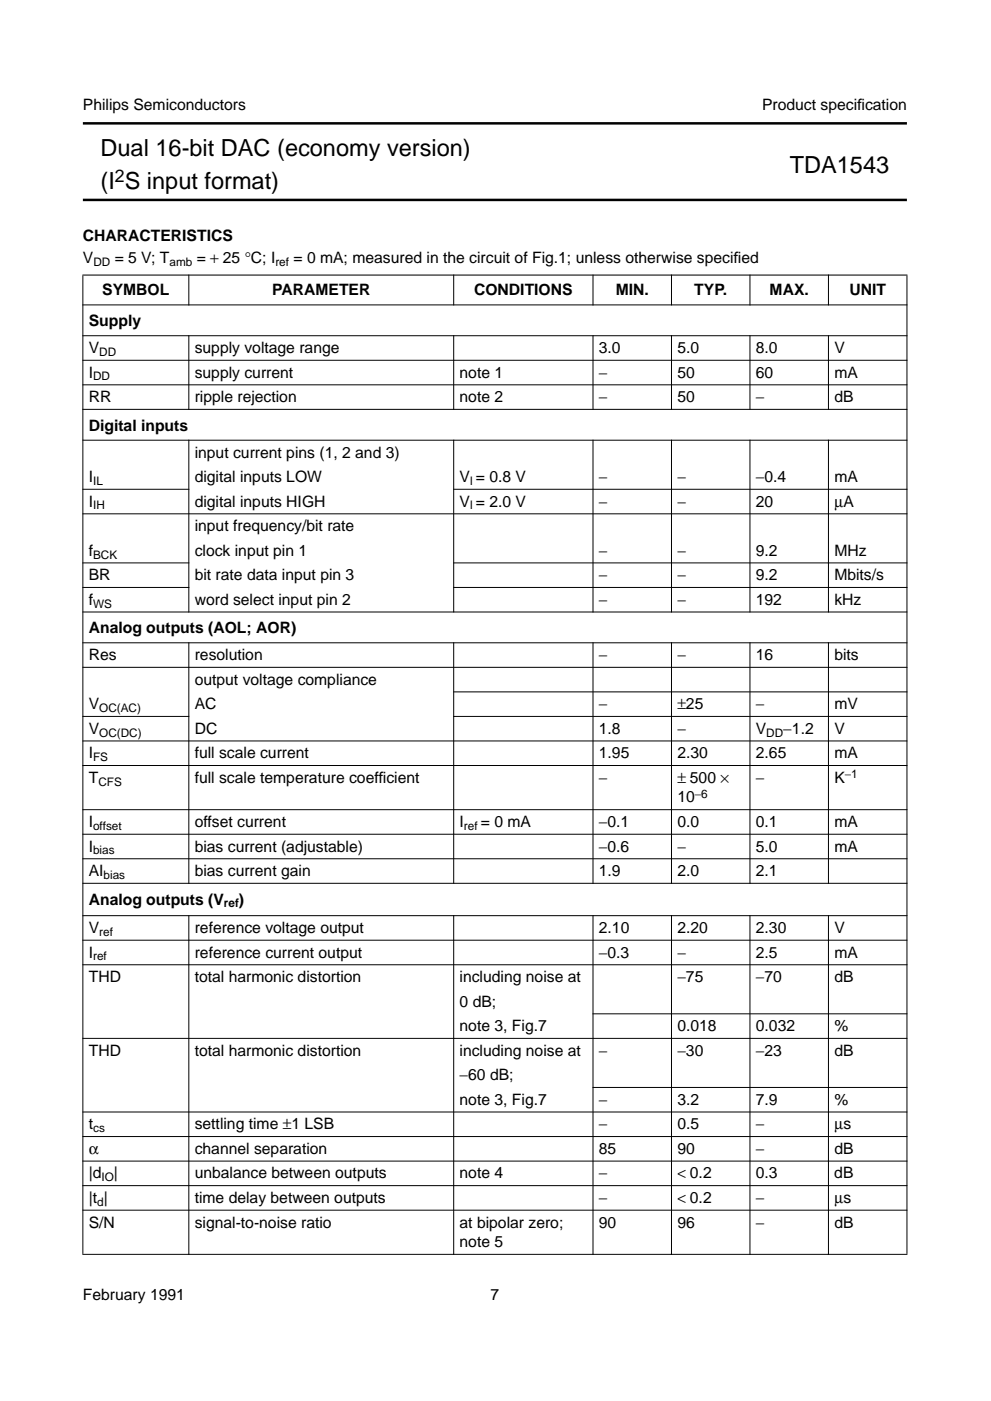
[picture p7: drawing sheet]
<svg xmlns="http://www.w3.org/2000/svg" width="210mm" height="297mm" viewBox="0 0 210 297" stroke-linecap="round" stroke-linejoin="round" font-family="sans-serif">
<defs><g id="words">
<g font-size="5">
<text x="21.3" y="33.2">Dual 16-bit DAC (economy version)</text>
<text x="21.3" y="40.1">(I S input format)</text>
<text x="167.6" y="36.6">TDA1543</text>
</g>
<text font-size="3.7" x="24.4" y="38.6">2</text>
<g font-size="3.3">
<text x="17.6" y="23.4">Philips Semiconductors</text>
<text x="161.7" y="23.4">Product specif</text>
<text x="181.9" y="23.4">ication</text>
<text x="17.6" y="51.1">CHARACTERISTICS</text>
<text x="17.6" y="55.8">V</text>
<text x="24.3" y="55.8">= 5 V; T</text>
<text x="41.8" y="55.8">= + 25 °C; I</text>
<text x="62.3" y="55.8">= 0 mA; measured in the circuit of Fig.1; unless otherwise specif</text>
<text x="155.6" y="55.8">ied</text>
<text x="21.7" y="62.6">SYMBOL</text>
<text x="57.7" y="62.6">PARAMETER</text>
<text x="100.6" y="62.6">CONDITIONS</text>
<text x="130.6" y="62.6">MIN.</text>
<text x="147.3" y="62.6">TYP.</text>
<text x="163.3" y="62.6">MAX.</text>
<text x="180.2" y="62.6">UNIT</text>
<text x="18.8" y="69.2">Supply</text>
<text x="18.8" y="74.9">V</text>
<text x="41.3" y="74.9">supply voltage range</text>
<text x="127.1" y="74.9">3.0</text>
<text x="143.7" y="74.9">5.0</text>
<text x="160.4" y="74.9">8.0</text>
<text x="177" y="74.9">V</text>
<text x="18.8" y="80.1">I</text>
<text x="41.3" y="80.1">supply current</text>
<text x="97.5" y="80.1">note 1</text>
<text x="127.1" y="80.1">−</text>
<text x="143.7" y="80.1">50</text>
<text x="160.4" y="80.1">60</text>
<text x="177" y="80.1">mA</text>
<text x="18.8" y="85.3">RR</text>
<text x="41.3" y="85.3">ripple rejection</text>
<text x="97.5" y="85.3">note 2</text>
<text x="127.1" y="85.3">−</text>
<text x="143.7" y="85.3">50</text>
<text x="160.4" y="85.3">−</text>
<text x="177" y="85.3">dB</text>
<text x="18.8" y="91.3">Digital inputs</text>
<text x="41.3" y="97">input current pins (1, 2 and 3)</text>
<text x="18.8" y="102.2">I</text>
<text x="18.8" y="107.4">I</text>
<text x="41.3" y="102.2">digital inputs LOW</text>
<text x="41.3" y="107.4">digital inputs HIGH</text>
<text x="97.5" y="102.2">V = 0.8 V</text>
<text x="97.5" y="107.4">V = 2.0 V</text>
<text x="127.1" y="102.2">−</text>
<text x="127.1" y="107.4">−</text>
<text x="143.7" y="102.2">−</text>
<text x="143.7" y="107.4">−</text>
<text x="160.4" y="107.4">20</text>
<text x="160.4" y="102.2">−0.4</text>
<text x="177" y="102.2">mA</text>
<text x="177" y="107.4">µA</text>
<text x="41.3" y="112.6">input frequency/bit rate</text>
<text x="18.8" y="117.8">f</text>
<text x="41.3" y="117.8">clock input pin 1</text>
<text x="127.1" y="117.8">−</text>
<text x="143.7" y="117.8">−</text>
<text x="160.4" y="117.8">9.2</text>
<text x="177" y="117.8">MHz</text>
<text x="18.8" y="123">BR</text>
<text x="41.3" y="123">bit rate data input pin 3</text>
<text x="127.1" y="123">−</text>
<text x="143.7" y="123">−</text>
<text x="160.4" y="123">9.2</text>
<text x="177" y="123">Mbits/s</text>
<text x="18.8" y="128.2">f</text>
<text x="41.3" y="128.2">word select input pin 2</text>
<text x="127.1" y="128.2">−</text>
<text x="143.7" y="128.2">−</text>
<text x="160.4" y="128.2">192</text>
<text x="177" y="128.2">kHz</text>
<text x="18.8" y="134.3">Analog outputs (AOL; AOR)</text>
<text x="18.8" y="140">Res</text>
<text x="41.3" y="140">resolution</text>
<text x="127.1" y="140">−</text>
<text x="143.7" y="140">−</text>
<text x="160.4" y="140">16</text>
<text x="177" y="140">bits</text>
<text x="41.3" y="145.2">output voltage compliance</text>
<text x="18.8" y="150.4">V</text>
<text x="18.8" y="155.6">V</text>
<text x="41.3" y="150.4">AC</text>
<text x="41.3" y="155.6">DC</text>
<text x="127.1" y="150.4">−</text>
<text x="127.1" y="155.6">1.8</text>
<text x="143.7" y="150.4">±25</text>
<text x="143.7" y="155.6">−</text>
<text x="160.4" y="150.4">−</text>
<text x="160.4" y="155.6">V</text>
<text x="166.2" y="155.6">−1.2</text>
<text x="177" y="150.4">mV</text>
<text x="177" y="155.6">V</text>
<text x="18.8" y="160.8">I</text>
<text x="41.3" y="160.8">full scale current</text>
<text x="127.1" y="160.8">1.95</text>
<text x="143.7" y="160.8">2.30</text>
<text x="160.4" y="160.8">2.65</text>
<text x="177" y="160.8">mA</text>
<text x="18.8" y="166">T</text>
<text x="41.3" y="166">full scale temperature coeff</text>
<text x="80.3" y="166">icient</text>
<text x="127.1" y="166">−</text>
<text x="143.7" y="166">± 500 ×</text>
<text x="160.4" y="166">−</text>
<text x="177" y="166">K</text>
<text x="143.7" y="170.1">10</text>
<text x="18.8" y="175.3">I</text>
<text x="41.3" y="175.3">offset current</text>
<text x="97.5" y="175.3">I</text>
<text x="102" y="175.3">= 0 mA</text>
<text x="127.1" y="175.3">−0.1</text>
<text x="143.7" y="175.3">0.0</text>
<text x="160.4" y="175.3">0.1</text>
<text x="177" y="175.3">mA</text>
<text x="18.8" y="185.8">AI</text>
<text x="18.8" y="180.6">I</text>
<text x="41.3" y="180.6">bias current (adjustable)</text>
<text x="41.3" y="185.8">bias current gain</text>
<text x="127.1" y="180.6">−0.6</text>
<text x="127.1" y="185.8">1.9</text>
<text x="143.7" y="180.6">−</text>
<text x="143.7" y="185.8">2.0</text>
<text x="160.4" y="180.6">5.0</text>
<text x="160.4" y="185.8">2.1</text>
<text x="177" y="180.6">mA</text>
<text x="18.8" y="191.8">Analog outputs (V</text>
<text x="50.7" y="191.8">)</text>
<text x="18.8" y="197.8">V</text>
<text x="41.3" y="197.8">reference voltage output</text>
<text x="127.1" y="197.8">2.10</text>
<text x="143.7" y="197.8">2.20</text>
<text x="160.4" y="197.8">2.30</text>
<text x="177" y="197.8">V</text>
<text x="18.8" y="203">I</text>
<text x="41.3" y="203">reference current output</text>
<text x="127.1" y="203">−0.3</text>
<text x="143.7" y="203">−</text>
<text x="160.4" y="203">2.5</text>
<text x="177" y="203">mA</text>
<text x="18.8" y="208.2">THD</text>
<text x="41.3" y="208.2">total harmonic distortion</text>
<text x="97.5" y="208.2">including noise at</text>
<text x="143.7" y="208.2">−75</text>
<text x="160.4" y="208.2">−70</text>
<text x="177" y="208.2">dB</text>
<text x="97.5" y="213.4">0 dB;</text>
<text x="97.5" y="218.6">note 3, Fig.7</text>
<text x="143.7" y="218.6">0.018</text>
<text x="160.4" y="218.6">0.032</text>
<text x="177" y="218.6">%</text>
<text x="18.8" y="223.8">THD</text>
<text x="41.3" y="223.8">total harmonic distortion</text>
<text x="97.5" y="223.8">including noise at</text>
<text x="127.1" y="223.8">−</text>
<text x="143.7" y="223.8">−30</text>
<text x="160.4" y="223.8">−23</text>
<text x="177" y="223.8">dB</text>
<text x="97.5" y="229">−60 dB;</text>
<text x="18.8" y="239.5">t</text>
<text x="41.3" y="239.4">settling time ±1 LSB</text>
<text x="97.5" y="234.2">note 3, Fig.7</text>
<text x="127.1" y="234.2">−</text>
<text x="127.1" y="239.4">−</text>
<text x="143.7" y="234.2">3.2</text>
<text x="143.7" y="239.4">0.5</text>
<text x="160.4" y="234.2">7.9</text>
<text x="160.4" y="239.4">−</text>
<text x="177" y="234.2">%</text>
<text x="177" y="239.4">µs</text>
<text x="18.8" y="244.6">α</text>
<text x="41.3" y="244.6">channel separation</text>
<text x="127.1" y="244.6">85</text>
<text x="143.7" y="244.6">90</text>
<text x="160.4" y="244.6">−</text>
<text x="177" y="244.6">dB</text>
<text x="18.8" y="249.9">|d</text>
<text x="24.2" y="249.8">|</text>
<text x="41.3" y="249.8">unbalance between outputs</text>
<text x="97.5" y="249.8">note 4</text>
<text x="127.1" y="249.8">−</text>
<text x="143.7" y="249.8">&lt; 0.2</text>
<text x="160.4" y="249.8">0.3</text>
<text x="177" y="249.8">dB</text>
<text x="18.8" y="255.1">|t |</text>
<text x="41.3" y="255.1">time delay between outputs</text>
<text x="127.1" y="255.1">−</text>
<text x="143.7" y="255.1">&lt; 0.2</text>
<text x="160.4" y="255.1">−</text>
<text x="177" y="255.1">µs</text>
<text x="18.8" y="260.3">S/N</text>
<text x="41.3" y="260.3">signal-to-noise ratio</text>
<text x="97.5" y="260.3">at bipolar zero;</text>
<text x="127.1" y="260.3">90</text>
<text x="143.7" y="260.3">96</text>
<text x="160.4" y="260.3">−</text>
<text x="177" y="260.3">dB</text>
<text x="97.5" y="264.4">note 5</text>
<text x="17.6" y="275.6">February 1991</text>
<text x="104.1" y="275.6">7</text>
</g>
<g font-size="2.5">
<text x="19.8" y="56.4">DD</text>
<text x="36" y="56.4">amb</text>
<text x="58.4" y="56.4">ref</text>
<text x="21.1" y="75.5">DD</text>
<text x="19.8" y="80.7">DD</text>
<text x="19.8" y="102.8">IL</text>
<text x="99.7" y="102.8">l</text>
<text x="19.8" y="108">IH</text>
<text x="99.7" y="108">l</text>
<text x="19.8" y="118.4">BCK</text>
<text x="19.8" y="128.8">WS</text>
<text x="21.1" y="151">OC(AC)</text>
<text x="19.8" y="161.4">FS</text>
<text x="21.1" y="156.2">OC(DC)</text>
<text x="162.6" y="156.2">DD</text>
<text x="20.9" y="166.6">CFS</text>
<text x="179.2" y="165">−1</text>
<text x="147.4" y="169.1">−6</text>
<text x="19.8" y="175.9">offset</text>
<text x="98.4" y="175.9">ref</text>
<text x="19.8" y="181.2">bias</text>
<text x="22" y="186.4">bias</text>
<text x="47.5" y="192.4">ref</text>
<text x="19.8" y="203.6">ref</text>
<text x="21.1" y="198.4">ref</text>
<text x="19.8" y="240">cs</text>
<text x="21.5" y="250.4">IO</text>
<text x="20.6" y="255.7">d</text>
</g>
</g></defs>
<path d="M17.6 26.2h174.8M17.6 42.4h174.8" fill="none" stroke="#000" stroke-width=".53"/>
<g fill="#000" stroke="#000" stroke-width=".21">
<path d="M17.5 58.3h175zM40.1 58.2v6.6zM96.3 58.2v6.6zM125.8 58.2v6.6zM142.5 58.2v6.6zM159.1 58.2v6.6zM175.8 58.2v6.6zM17.5 64.6h175zM17.5 71.2h175zM17.5 76.4h175zM40.1 71.1v15.8zM96.3 71.1v15.8z"/>
<path d="M125.8 71.1v15.8zM142.5 71.1v15.8zM159.1 71.1v15.8zM175.8 71.1v15.8zM17.5 81.6h175zM17.5 86.8h175zM17.5 93.3h175zM17.5 103.7h22.7zM17.5 119.3h22.7zM96.2 103.7h96.3zM17.5 108.9h175zM96.2 119.3h96.3z"/>
<path d="M40.1 93.2v36.7zM17.5 124.5h22.7zM96.3 93.2v36.7zM125.8 93.2v36.7zM142.5 93.2v36.7zM159.1 93.2v36.7zM175.8 93.2v36.7zM96.2 124.5h96.3zM17.5 129.8h175zM17.5 136.3h175zM17.5 151.9h22.7zM17.5 141.5h175z"/>
<path d="M96.2 146.7h96.3zM96.2 151.9h96.3zM17.5 157.1h175zM17.5 162.3h175zM17.5 171.7h175zM17.5 176.9h175zM40.1 136.2v51.2zM96.3 136.2v51.2zM125.8 136.2v51.2zM142.5 136.2v51.2zM159.1 136.2v51.2zM175.8 136.2v51.2z"/>
<path d="M17.5 182.1h175zM17.5 187.3h175zM17.5 194.1h175zM17.5 199.3h175zM17.5 204.5h175zM125.7 215h66.8zM17.5 220.2h175zM125.7 230.6h66.8zM17.5 235.8h175zM17.5 241h175zM17.5 246.2h175zM17.5 251.4h175z"/>
<path d="M17.5 256.6h175zM17.6 58.4v207.4zM40.1 194v72.1zM96.3 194v72.1zM125.8 194v72.1zM142.5 194v72.1zM159.1 194v72.1zM175.8 194v72.1zM192.4 58.4v207.4zM17.5 265.9h175z"/>
</g>
<use href="#words"/>
</svg>
